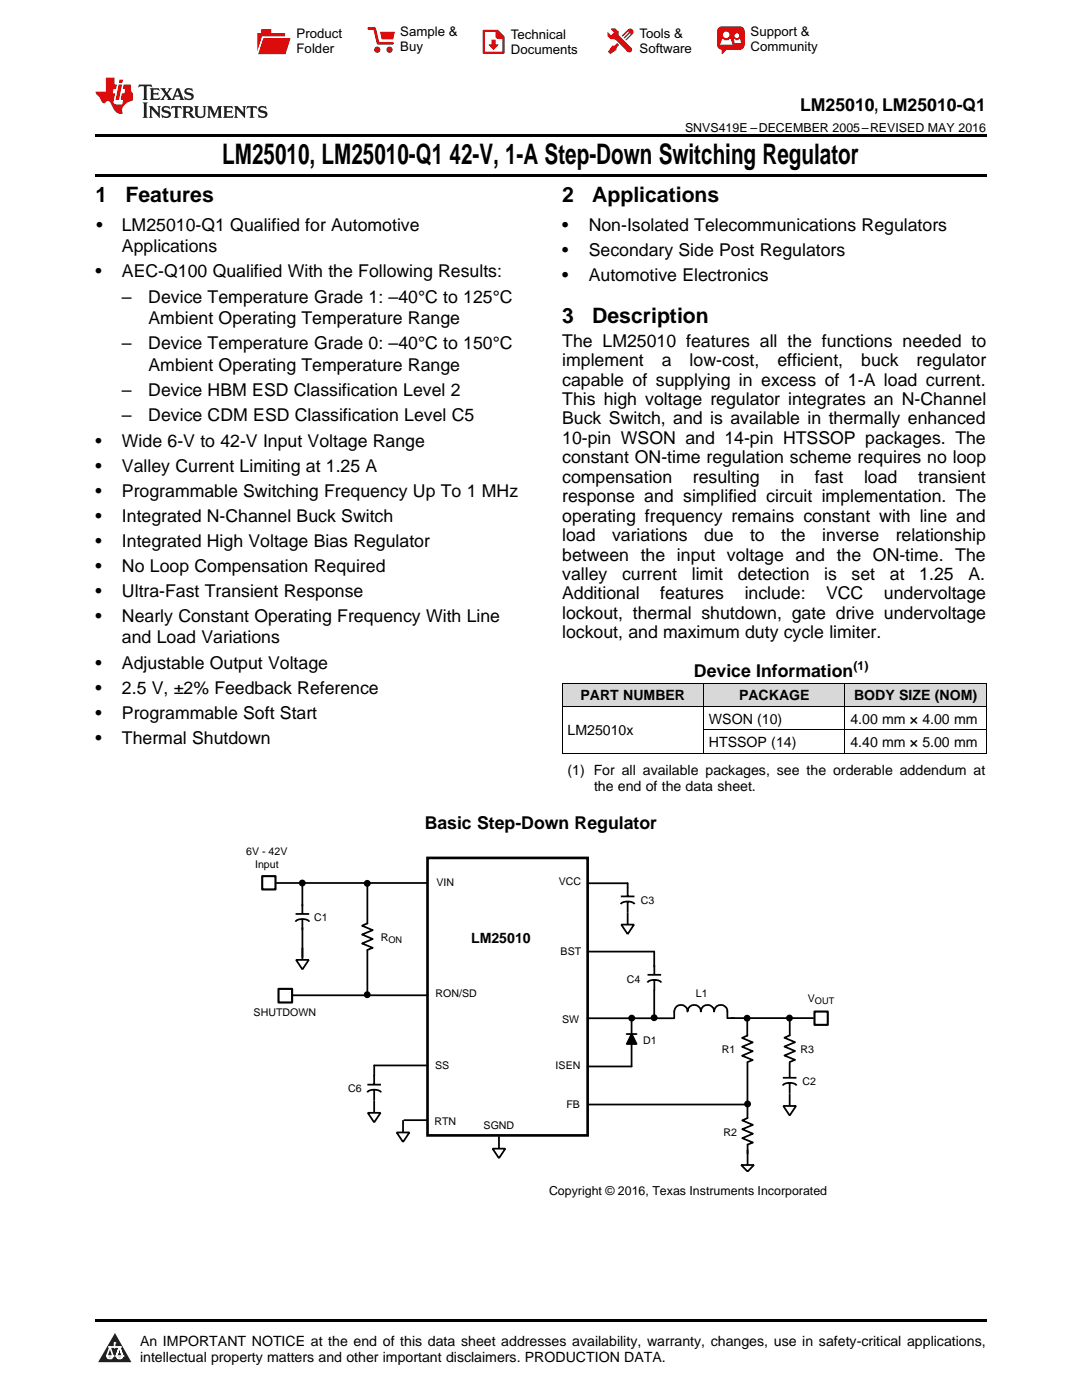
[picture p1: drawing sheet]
<svg xmlns="http://www.w3.org/2000/svg" width="216mm" height="279mm" viewBox="0 0 216 279" stroke-linecap="round" stroke-linejoin="round" font-family="sans-serif">
<defs><g id="words">
<g font-size="5.6">
<text x="44.3" y="32.8">LM25010, LM25010-Q1</text>
<text x="89.7" y="32.8">42-V, 1-A Step-Down Switching Regulator</text>
</g>
<g font-size="4.2">
<text x="19" y="40.4">1</text>
<text x="25" y="40.4">Features</text>
<text x="112.2" y="40.4">2</text>
<text x="118.2" y="40.4">Applications</text>
<text x="112.2" y="64.5">3</text>
<text x="118.2" y="64.5">Description</text>
</g>
<g font-size="3.5">
<text x="159.6" y="22.2">LM25010, LM25010-Q1</text>
<text x="19.2" y="46.1">•</text>
<text x="24.3" y="46.1">LM25010-Q1 Qualified for Automotive</text>
<text x="112.2" y="46.1">•</text>
<text x="117.5" y="46.1">Non-Isolated Telecommunications Regulators</text>
<text x="24.3" y="50.3">Applications</text>
<text x="112.2" y="51.1">•</text>
<text x="117.5" y="51.1">Secondary Side Post Regulators</text>
<text x="19" y="55.3">•</text>
<text x="24.3" y="55.3">AEC-Q100 Qualified With the Following Results:</text>
<text x="112.2" y="56.1">•</text>
<text x="117.5" y="56.1">Automotive Electronics</text>
<text x="24.3" y="60.4">–</text>
<text x="29.6" y="60.4">Device Temperature Grade 1: –40°C to 125°C</text>
<text x="29.6" y="64.6">Ambient Operating Temperature Range</text>
<text x="24.3" y="69.7">–</text>
<text x="29.6" y="69.7">Device Temperature Grade 0: –40°C to 150°C</text>
<text x="112.2" y="69.2">The LM25010 features all the functions needed to</text>
<text x="29.6" y="73.9">Ambient Operating Temperature Range</text>
<text x="112.2" y="73.1">implement</text>
<text x="112.2" y="76.9">capable of supplying in excess of 1-A load current.</text>
<text x="132" y="73.1">a</text>
<text x="137.6" y="73.1">low-cost,</text>
<text x="155.1" y="73.1">efficient,</text>
<text x="171.8" y="73.1">buck</text>
<text x="182.9" y="73.1">regulator</text>
<text x="24.3" y="79">–</text>
<text x="29.6" y="79">Device HBM ESD Classification Level 2</text>
<text x="112.2" y="80.8">This high voltage regulator integrates an N-Channel</text>
<text x="19" y="89.1">•</text>
<text x="24.3" y="84.1">–</text>
<text x="24.3" y="89.1">Wide 6-V to 42-V Input Voltage Range</text>
<text x="29.6" y="84.1">Device CDM ESD Classification Level C5</text>
<text x="112.2" y="84.7">Buck Switch, and is available in thermally enhanced</text>
<text x="112.2" y="88.6">10-pin WSON and 14-pin HTSSOP packages. The</text>
<text x="19" y="94.1">•</text>
<text x="24.3" y="94.1">Valley Current Limiting at 1.25 A</text>
<text x="112.2" y="92.5">constant ON-time regulation scheme requires no loop</text>
<text x="19" y="99.1">•</text>
<text x="24.3" y="99.1">Programmable Switching Frequency Up To 1 MHz</text>
<text x="112.2" y="96.3">compensation</text>
<text x="112.2" y="100.2">response and simplified circuit implementation. The</text>
<text x="138.3" y="96.3">resulting</text>
<text x="155.7" y="96.3">in</text>
<text x="162.6" y="96.3">fast</text>
<text x="172.4" y="96.3">load</text>
<text x="183.2" y="96.3">transient</text>
<text x="19" y="104.1">•</text>
<text x="24.3" y="104.1">Integrated N-Channel Buck Switch</text>
<text x="112.2" y="104.1">operating frequency remains constant with line and</text>
<text x="112.2" y="108">load</text>
<text x="122.1" y="108">variations</text>
<text x="140.5" y="108">due</text>
<text x="149.7" y="108">to</text>
<text x="155.9" y="108">the</text>
<text x="164.1" y="108">inverse</text>
<text x="178.7" y="108">relationship</text>
<text x="19" y="109.1">•</text>
<text x="24.3" y="109.1">Integrated High Voltage Bias Regulator</text>
<text x="112.2" y="111.9">between the input voltage and the ON-time. The</text>
<text x="19" y="114.2">•</text>
<text x="19" y="119.2">•</text>
<text x="24.3" y="114.2">No Loop Compensation Required</text>
<text x="24.3" y="119.2">Ultra-Fast Transient Response</text>
<text x="112.2" y="115.7">valley</text>
<text x="112.2" y="119.6">Additional</text>
<text x="124.1" y="115.7">current</text>
<text x="131.8" y="119.6">features</text>
<text x="138" y="115.7">limit</text>
<text x="147.2" y="115.7">detection</text>
<text x="148.6" y="119.6">include:</text>
<text x="164.5" y="115.7">is</text>
<text x="164.8" y="119.6">VCC</text>
<text x="169.9" y="115.7">set</text>
<text x="176.4" y="119.6">undervoltage</text>
<text x="177.6" y="115.7">at</text>
<text x="183.4" y="115.7">1.25</text>
<text x="193.2" y="115.7">A.</text>
<text x="19" y="124.2">•</text>
<text x="24.3" y="124.2">Nearly Constant Operating Frequency With Line</text>
<text x="112.2" y="123.5">lockout, thermal shutdown, gate drive undervoltage</text>
<text x="24.3" y="128.4">and Load Variations</text>
<text x="112.2" y="127.4">lockout, and maximum duty cycle limiter.</text>
<text x="19" y="133.4">•</text>
<text x="24.3" y="133.4">Adjustable Output Voltage</text>
<text x="138.5" y="135.1">Device Information</text>
<text x="19" y="138.4">•</text>
<text x="19" y="143.4">•</text>
<text x="24.3" y="138.4">2.5 V, ±2% Feedback Reference</text>
<text x="24.3" y="143.4">Programmable Soft Start</text>
<text x="19" y="148.4">•</text>
<text x="24.3" y="148.4">Thermal Shutdown</text>
<text x="84.7" y="165.5">Basic Step-Down Regulator</text>
</g>
<g font-size="2.8">
<text x="115.8" y="139.8">PART NUMBER</text>
<text x="147.5" y="139.8">PACKAGE</text>
<text x="170.4" y="139.8">BODY SIZE (NOM)</text>
<text x="113.2" y="146.8">LM25010x</text>
<text x="141.5" y="144.4">WSON (10)</text>
<text x="141.5" y="149.1">HTSSOP (14)</text>
<text x="169.7" y="144.4">4.00 mm × 4.00 mm</text>
<text x="169.7" y="149.1">4.40 mm × 5.00 mm</text>
<text x="113.2" y="154.6">(1) For all available packages, see the orderable addendum at</text>
<text x="118.5" y="157.8">the end of the data sheet.</text>
<text x="94" y="188.2">LM25010</text>
<text x="27.9" y="268.6">An IMPORTANT NOTICE at the end of this data sheet addresses availability, warranty, changes, use in safety-critical applications,</text>
<text x="27.9" y="271.8">intellectual property matters and other important disclaimers. PRODUCTION DATA.</text>
</g>
<g font-size="2.6">
<text x="59.2" y="7.6">Product</text>
<text x="59.2" y="10.6">Folder</text>
<text x="79.9" y="7.3">Sample &amp;</text>
<text x="79.9" y="10.2">Buy</text>
<text x="101.9" y="7.8">Technical</text>
<text x="101.9" y="10.8">Documents</text>
<text x="127.6" y="7.6">Tools &amp;</text>
<text x="127.6" y="10.6">Software</text>
<text x="149.8" y="7.2">Support &amp;</text>
<text x="149.8" y="10.2">Community</text>
</g>
<g font-size="2.5">
<text x="136.7" y="26.3">SNVS419E –DECEMBER 2005–REVISED MAY 2016</text>
<text x="170.3" y="133.7">(1)</text>
<text x="109.6" y="238.6">Copyright © 2016, Texas Instruments Incorporated</text>
</g>
<g font-size="2.1">
<text x="49.1" y="170.7">6V - 42V</text>
<text x="50.9" y="173.2">Input</text>
<text x="87.1" y="176.8">VIN</text>
<text x="111.5" y="176.6">VCC</text>
<text x="62.7" y="183.8">C1</text>
<text x="127.9" y="180.4">C3</text>
<text x="76" y="187.8">R</text>
<text x="111.9" y="190.6">BST</text>
<text x="125.1" y="196.1">C4</text>
<text x="50.6" y="202.8">SHUTDOWN</text>
<text x="86.9" y="199">RON/SD</text>
<text x="138.9" y="198.9">L1</text>
<text x="161.2" y="199.9">V</text>
<text x="112.1" y="204.1">SW</text>
<text x="128.4" y="208.4">D1</text>
<text x="86.8" y="213.3">SS</text>
<text x="110.9" y="213.4">ISEN</text>
<text x="144" y="210.2">R1</text>
<text x="159.7" y="210.2">R3</text>
<text x="69.5" y="218">C6</text>
<text x="113" y="221.1">FB</text>
<text x="160.1" y="216.5">C2</text>
<text x="86.7" y="224.5">RTN</text>
<text x="96.5" y="225.4">SGND</text>
<text x="144.4" y="226.6">R2</text>
</g>
<g font-size="1.8">
<text x="77.5" y="188.2">ON</text>
<text x="162.6" y="200.3">OUT</text>
</g>
</g></defs>
<g fill="#d8d8d8">
<path d="M112.2 136.4h28.2v4.6h-28.2z"/>
<path d="M140.4 136.4h28.2v4.6h-28.2z"/>
<path d="M168.6 136.4h28.2v4.6h-28.2z"/>
</g>
<path d="M22.9 266l3.3 5.9h-6.6z" fill="#231f20"/>
<path d="M21.3 270.6h1.2l-.3 .5h-.3a.53 .53 0 0 1-.6-.5z" fill-rule="evenodd" fill="#fff"/>
<path d="M21.3 270.6h1.2l-.3 .5h-.3a.53 .53 0 0 1-.6-.5z" fill="none" stroke="#231f20" stroke-width=".33"/>
<path d="M21.3 270.6l1.2 .1-.3 .4h-.5z" fill="none" stroke="#fff" stroke-width=".33"/>
<path d="M22.9 268.9h.1" fill="none" stroke="#fff" stroke-width=".33"/>
<path d="M22.9 268v.9z" fill="#fff"/>
<path d="M22.9 268v.9z" fill="none" stroke="#fff" stroke-width=".33"/>
<circle cx="22.9" cy="268" r=".16" fill="#fff"/>
<path d="M21.8 268.8h.1" fill="none" stroke="#fff" stroke-width=".33"/>
<path d="M21.8 268.8h2.2z" fill="#fff"/>
<path d="M21.8 268.8h2.2z" fill="none" stroke="#fff" stroke-width=".33"/>
<circle cx="24" cy="268.8" r=".16" fill="#fff"/>
<path d="M23.2 270.6h.1" fill="none" stroke="#fff" stroke-width=".33"/>
<path d="M23.8 268.8l-.6 1.8z" fill="#fff"/>
<path d="M23.8 268.8l-.6 1.8z" fill="none" stroke="#fff" stroke-width=".33"/>
<path d="M23.8 268.8l.7 1.8z" fill="#fff"/>
<path d="M23.8 268.8l.7 1.8z" fill="none" stroke="#fff" stroke-width=".33"/>
<path d="M24.4 270.6h.1" fill="none" stroke="#fff" stroke-width=".33"/>
<circle cx="21.3" cy="270.6" r=".16" fill="#fff"/>
<path d="M22 268.8l-.7 1.8z" fill="#fff"/>
<path d="M22 268.8l-.7 1.8z" fill="none" stroke="#fff" stroke-width=".33"/>
<path d="M22 268.8l.5 1.8z" fill="#fff"/>
<path d="M22 268.8l.5 1.8z" fill="none" stroke="#fff" stroke-width=".33"/>
<circle cx="22.5" cy="270.6" r=".16" fill="#fff"/>
<path d="M23.3 270.6h1.2a.63 .63 0 0 1-.6 .5 .63 .63 0 0 1-.6-.5z" fill-rule="evenodd" fill="#fff"/>
<path d="M23.3 270.6h1.2a.63 .63 0 0 1-.6 .5 .63 .63 0 0 1-.6-.5z" fill="none" stroke="#231f20" stroke-width=".33"/>
<path d="M23.3 270.6h1.2l-.4 .5h-.5z" fill="none" stroke="#fff" stroke-width=".33"/>
<path d="M23.2 270.6h.1" fill="none" stroke="#fff" stroke-width=".33"/>
<circle cx="24.5" cy="270.6" r=".16" fill="#fff"/>
<path d="M19 34.8h177.8v.5h-177.8zM19 26.8h177.8v.6h-177.8zM19 263.2h177.8v.5h-177.8z" fill="#000"/>
<g fill="none" stroke="#000" stroke-width=".35">
<path d="M55.2 176.2h30.1M60.3 176.4v4.3M73.3 176.4v7.9M117.3 176.3h7.9v2.6M123.9 178.9h2.7M125.2 179.9v4.6M58.3 198.6h27M59 184a1.97 1.97 0 0 1 2.7 0M59 182.4h2.7M59.1 191.6h2.5l-1.3 1.9zM60.3 180.5v1.9M60.3 183.4v8.2"/>
<path d="M73.3 189.6v8.8M73.3 184.3l-1.1 .4 2.2 .9-2.2 .9 2.2 .9-2.2 .9 2.2 .9-1.1 .4M117.3 189.9h13.2M123.9 180.5a1.98 1.98 0 0 1 2.7 0M124 184.5h2.5l-1.3 1.9zM129.2 196.1a1.97 1.97 0 0 1 2.7 0M129.2 194.5h2.7M130.5 189.9l.1 4.6M130.6 195.6l-.1 7.6M73.3 218a1.98 1.98 0 0 1 2.7 0M73.3 216.5h2.7M74.7 217.5v4.6"/>
<path d="M85.3 212.6h-10.6v3.9M117.3 203.2h17.1M125 206.4h2M126 203.4v9.4h-8.7M126 206.3l1 2h-1.9zM145.1 201.9a1.33 1.33 0 0 0-1.3-1.3 1.33 1.33 0 0 0-1.3 1.3 1.32 1.32 0 0 0-1.3-1.3 1.32 1.32 0 0 0-1.4 1.3 1.33 1.33 0 0 0-1.3-1.3 1.33 1.33 0 0 0-1.3 1.3 1.32 1.32 0 0 0-1.3-1.3 1.32 1.32 0 0 0-1.4 1.3v1.3M145.1 201.8v1.4M149.1 203.4v3.3M149.1 206.7l-1 .4 2.1 .9-2.1 .9 2.1 .9-2.1 .9 2.1 .9-1.1 .4M149.1 212.1v11M156.2 216.6a1.98 1.98 0 0 1 2.7 0M156.2 215.1h2.7"/>
<path d="M157.6 216.1v4.6M157.6 203.3v3.3l-1.1 .5 2.1 .9-2.1 .9 2.1 .9-2.1 .9 2.1 .8-1 .4v3.2M162.3 203.2h-17.1M73.4 222.1h2.5l-1.2 1.9zM79.2 226h2.5l-1.3 1.9zM80.4 223.5v2.5M80.6 223.6h4.7M98.3 229.2h2.5l-1.2 1.9zM99.6 226.8v2.5M117.4 220.4h31.6M147.9 232.5h2.5l-1.2 1.3zM149.2 223.1l-1.1 .5 2.1 .9-2.1 .9 2.1 .9-2.1 .9 2.1 .8-1 .4v4.1"/>
<path d="M156.3 220.7h2.5l-1.2 1.9z"/>
<circle cx="60.3" cy="176.2" r=".51"/>
<circle cx="73.3" cy="176.3" r=".51"/>
<circle cx="73.3" cy="198.5" r=".51"/>
<circle cx="126.1" cy="203.2" r=".51"/>
<circle cx="130.5" cy="203.1" r=".51"/>
<circle cx="149.1" cy="203.2" r=".51"/>
<circle cx="157.5" cy="203.2" r=".51"/>
<circle cx="149.2" cy="220.3" r=".51"/>
</g>
<path d="M85.3 171.2h32v55.4h-32z" fill="none" stroke="#000" stroke-width=".53"/>
<path d="M52.3 174.9h2.7v2.6h-2.7zM55.6 197.4h2.7v2.7h-2.7zM162.5 201.9h2.7v2.6h-2.7z" fill="none" stroke="#000" stroke-width=".42"/>
<g fill="#000">
<path d="M126 206.3l1 2h-1.9z" fill-rule="evenodd"/>
<circle cx="60.3" cy="176.2" r=".51"/>
<circle cx="73.3" cy="176.3" r=".51"/>
<circle cx="73.3" cy="198.5" r=".51"/>
<circle cx="126.1" cy="203.2" r=".51"/>
<circle cx="130.5" cy="203.1" r=".51"/>
<circle cx="149.1" cy="203.2" r=".51"/>
<circle cx="157.5" cy="203.2" r=".51"/>
<circle cx="149.2" cy="220.3" r=".51"/>
</g>
<path d="M112.2 136.3h84.6M112.2 136.4v14M140.4 136.4v14M168.6 136.4v14M196.8 136.4v14M112.2 150.3h84.6M112.2 141h84.6M140.4 145.6h56.4" fill="none" stroke="#000" stroke-width=".2"/>
<path d="M27.7 16.9l-.1 .6 .6-.3h.5v.2v2.2l-.2 .4h1l-.2-.4v-2.2v-.2h.5l.6 .3-.2-.6zM29.9 17.6l.2 .4v1.6l-.2 .4h1.9l.1-.6a1.09 1.09 0 0 1-1.3 .1v-.6h.6l.4 .2v-.7l-.2 .2h-.8v-.6l.2-.1a1.01 1.01 0 0 1 1 .3l-.1-.6zM32 17.6l.9 1.2-1 1.2h.9l-.2-.3 .5-.7 .5 .7-.3 .3h1.7l-.2-.3 .1-.4h1l.1 .4-.2 .3h1l-.3-.4-.7-2h-.5l-1 2.2-.8-1.1 .9-1.1h-.9l.2 .2-.4 .7-.4-.7 .2-.2zM35.4 18l.4 1h-.8zM37 17.7a.66 .66 0 0 0-.2 .8 .66 .66 0 0 0 .6 .4l.7 .2 .1 .2a.8 .8 0 0 1-.7 .4 .8 .8 0 0 1-.7-.5l.1 .8 .2-.2a.94 .94 0 0 0 1.1 .1 .94 .94 0 0 0 .4-.9 1.48 1.48 0 0 0-1.3-.6v-.4a1.1 1.1 0 0 1 1.2 .2l-.2-.6-.2 .1-.5-.1zM28.5 20.4l.2 .4v2.3l-.2 .4h1l-.2-.4v-2.3l.2-.4zM29.7 21.2l.2 .4v1.5l-.2 .4h.8l-.3-.4 .1-1.3 1.6 1.8v-2l.2-.4h-.7l.2 .2v1.1l-1.2-1.3zM32.5 21.3a.66 .66 0 0 0-.2 .8 .66 .66 0 0 0 .6 .4l.6 .2 .2 .2a.8 .8 0 0 1-.8 .4 .8 .8 0 0 1-.7-.5l.2 .7 .2-.1a.94 .94 0 0 0 1 .1 .94 .94 0 0 0 .5-1 1.47 1.47 0 0 0-1.3-.6l-.1-.3a1.1 1.1 0 0 1 1.3 .2l-.2-.6-.2 .1-.5-.2zM34.3 21.2l-.2 .6a.64 .64 0 0 1 .8-.3v1.6l-.2 .4h1l-.3-.4 .1-1.6a.66 .66 0 0 1 .8 .3l-.2-.6zM36.3 21.2l.3 .4v1.5l-.3 .4h1l-.2-.2v-.7h.5l.1 .1a.8 .8 0 0 0 1.2 .7l-1-1a.62 .62 0 0 0 .6-.5 .62 .62 0 0 0-.6-.7zM37.1 21.5h.1a.48 .48 0 0 1 .6 0 .48 .48 0 0 1 .1 .6l-.2 .1-.6 .1zM38.7 21.2l.2 .2a2.29 2.29 0 0 0 .4 2 1.05 1.05 0 0 0 1.7-.7v-1.3l.2-.2h-.8l.2 .4v1.1a.61 .61 0 0 1-.6 .6 .61 .61 0 0 1-.6-.6v-1.1l.3-.4zM41.3 21.2l.3 .4v1.5l-.3 .4h.8l-.2-.4v-1.4l.8 1.9 .9-1.9v1.4l-.2 .4h.9l-.2-.4v-1.5l.2-.4h-.8l-.7 1.5-.6-1.5zM44.5 21.2l.2 .4v1.5l-.2 .4h1.9l.2-.6a1.1 1.1 0 0 1-1.4 .2v-.7h.6l.4 .2v-.6l-.2 .1-.8 .1v-.6l.2-.1a1.02 1.02 0 0 1 1.1 .2l-.2-.5zM46.7 21.2l.2 .4v1.5l-.2 .4h.8l-.3-.4 .1-1.3 1.6 1.8v-2l.2-.4h-.7l.2 .2v1.1l-1.2-1.3zM49.3 21.2l-.1 .6a.64 .64 0 0 1 .8-.3v1.6l-.3 .4h1l-.2-.4v-1.6a.66 .66 0 0 1 .8 .3l-.1-.6zM51.7 21.3a.66 .66 0 0 0-.2 .7 .66 .66 0 0 0 .7 .5l.6 .2 .1 .2a.8 .8 0 0 1-.7 .4 .8 .8 0 0 1-.7-.5l.1 .7 .2-.1a.94 .94 0 0 0 1.1 .1 .94 .94 0 0 0 .4-1 1.48 1.48 0 0 0-1.2-.6l-.1-.3a1.1 1.1 0 0 1 1.2 .2l-.2-.6-.1 .1-.6-.2z" fill="#231f20"/>
<path d="M21.1 15.5v2.8h-2v.4l.9 .9a.96 .96 0 0 0 1 1 .59 .59 0 0 1 .5-.4 .59 .59 0 0 1 .5 .3l.4 .8a1.61 1.61 0 0 0 2.1 1.3 1.63 1.63 0 0 1 1.1-2.2l.9-.3v-1.5a1.6 1.6 0 0 1-.4-1.7h-1.4l-.2 .9h.5l-.2 .8h-.5l-.2 1v.3h.5l-.2 .9h-.7a.74 .74 0 0 1-1-.6l.3-1.6h-.5l.2-.8h.5l.1-.9h-.4v-1.4zM23.7 16.9l-.7 3h.8l.6-3zM23.8 15.9l-.1 .7h.7l.2-.7z" fill="#ee1d23"/>
<g fill="#d60000">
<path d="M52.1 5.8h2v.8h2.8v4.2h-5.5v-4.2h.7z" fill-rule="evenodd"/>
<path d="M52.4 7.5h5.6l-1 3.3h-5.6z" fill-rule="evenodd"/>
</g>
<path d="M52.4 7.4h5.7l-.1 .1h-5.5l-1.1 3.3z" fill-rule="evenodd" fill="#fff"/>
<path d="M52.4 7.4h5.7l-.1 .1h-5.5l-1.1 3.3z" fill="none" stroke="#fff" stroke-width=".2"/>
<path d="M73.6 5.7h1.1l.7 2.9h2.9" fill="none" stroke="#d60000" stroke-width=".55"/>
<g fill="#d60000">
<path d="M75.8 6.3h3l-.4 1.6h-2.2z" fill-rule="evenodd"/>
<circle cx="75.3" cy="9.9" r=".62"/>
<circle cx="77.7" cy="9.9" r=".62"/>
</g>
<path d="M96.5 6.2h2.7l1.3 1.2v3.1h-4z" fill="none" stroke="#d60000" stroke-width=".44"/>
<g fill="#d60000">
<path d="M98.1 7.9h.8v1h.5l-.9 1.1-1-1v-.1h.6z" fill-rule="evenodd"/>
<path d="M98.9 6.2h.3l1.3 1.2v.4h-1.3l-.3-.4z" fill-rule="evenodd"/>
<path d="M121.9 5.7h.8l.7 .6 .1 .7 2.5 2.5-.8 .8-2.3-2.3-1.1-.2-.6-.6v-.8l.7 .6 .5-.4v-.2l-.5-.5z" fill-rule="evenodd"/>
<path d="M122.2 9.1h.4l.5-.5 .4 .4-.5 .5v.4l-1.2 .9-.5-.5z" fill-rule="evenodd"/>
<path d="M125.3 5.9a.67 .67 0 0 1 .9 0 .67 .67 0 0 1 0 .9z" fill-rule="evenodd"/>
<path d="M125.3 5.9l.9 .9-1.2 1.2h-.2v-.2l1-.9v-.2h-.2l-.9 1h-.2v-.2l.9-1 .1-.2h-.3l-.9 1h-.2v-.2z" fill-rule="evenodd"/>
<circle cx="125.6" cy="9.9" r=".54"/>
</g>
<path d="M123.3 6.3v.7" fill="none" stroke="#d60000" stroke-width=".2"/>
<g fill="#d60000">
<path d="M143.4 5.5l.6-.2h3.6a.95 .95 0 0 1 1 .9v2.8a.95 .95 0 0 1-1 .9h-3.6a.95 .95 0 0 1-.9-.9v-2.8z" fill-rule="evenodd"/>
<path d="M144 9.9h.9l-.7 .9h-.2z" fill-rule="evenodd"/>
</g>
<g fill="#fff">
<path d="M146.6 8.6h1.3z"/>
<path d="M144.1 7.8h.3l.1 .2h.8l.2-.2h.3l.4 1.1h-2.5z" fill-rule="evenodd"/>
<path d="M146.4 7.8h.3l.1 .2h.5l.2-.2h.2l.2 .8h-1.3z" fill-rule="evenodd"/>
<circle cx="144.9" cy="6.9" r=".65"/>
<circle cx="147" cy="7.1" r=".48"/>
</g>
<use href="#words"/>
</svg>
